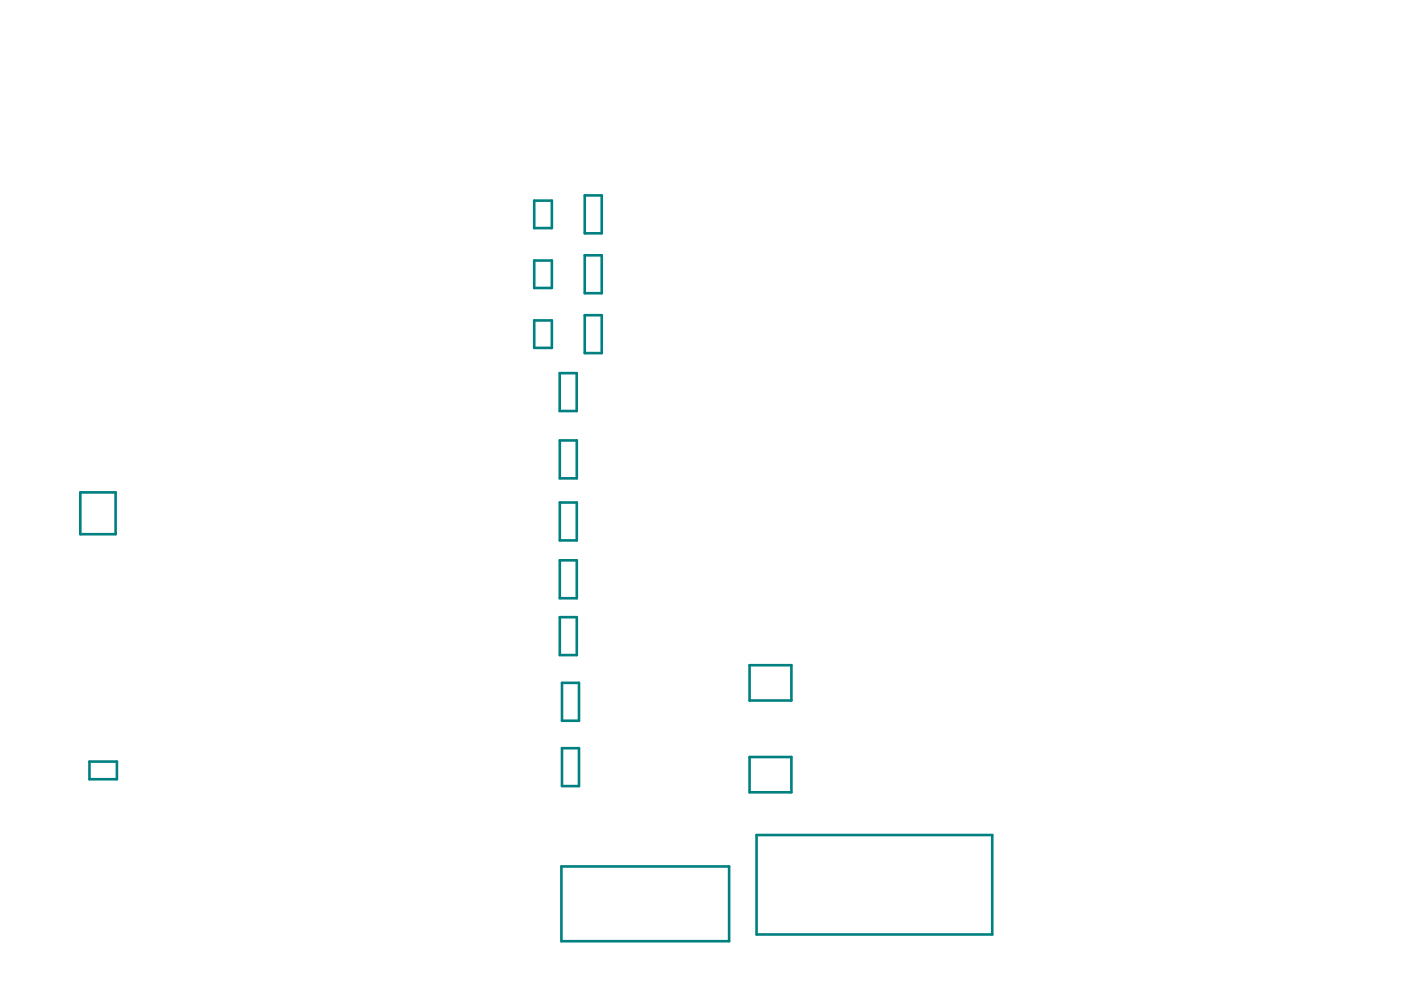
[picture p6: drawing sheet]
<svg xmlns="http://www.w3.org/2000/svg" width="357mm" height="252mm" viewBox="0 0 357 252" stroke-linecap="round" stroke-linejoin="round" font-family="sans-serif">
<g fill="none" stroke="#008080" stroke-width=".67">
<path d="M136 51.1h4.5v7h-4.5zM148.9 49.7h4.3v9.7h-4.3zM136 66.3h4.5v7h-4.5zM148.9 65h4.3v9.6h-4.3zM136 81.6h4.5v6.9h-4.5zM142.5 95h4.3v9.6h-4.3zM148.9 80.2h4.3v9.7h-4.3zM142.5 112.1h4.3v9.7h-4.3zM20.4 125.3h9v10.7h-9zM142.5 127.9h4.3v9.6h-4.3zM142.5 142.6h4.3v9.7h-4.3zM142.5 157.1h4.3v9.6h-4.3z"/>
<path d="M143.1 173.8h4.3v9.7h-4.3zM190.8 169.3h10.7v9h-10.7zM22.8 193.8h7v4.5h-7zM143.1 190.4h4.3v9.7h-4.3zM190.8 192.7h10.7v9h-10.7zM192.6 212.5h60v25.3h-60zM142.9 220.5h42.7v19.1h-42.7z"/>
</g>
</svg>
